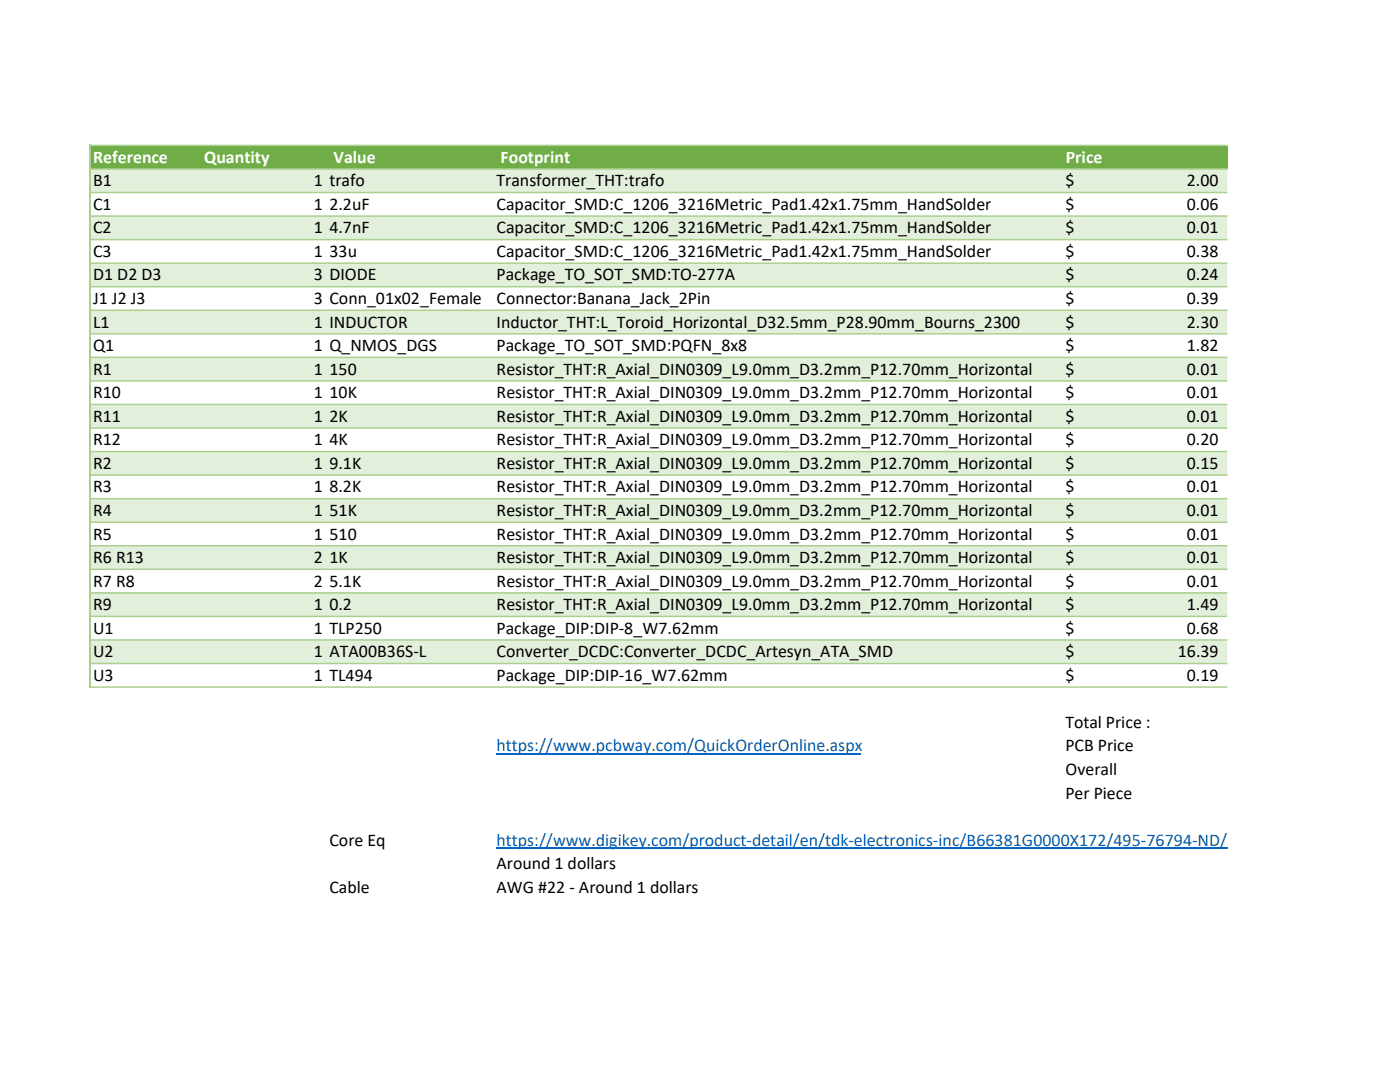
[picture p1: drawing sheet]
<svg xmlns="http://www.w3.org/2000/svg" width="279mm" height="216mm" viewBox="0 0 279 216" stroke-linecap="round" stroke-linejoin="round" font-family="sans-serif">
<defs><g id="words">
<g font-size="3.6" fill="#fff">
<text x="18.6" y="32.5">Reference</text>
<text x="40.7" y="32.5">Quantity</text>
<text x="66.5" y="32.5">Value</text>
<text x="99.9" y="32.5">Footprint</text>
<text x="212.7" y="32.5">Price</text>
</g>
<g font-size="3.6">
<text x="18.6" y="37.2">B1</text>
<text x="18.6" y="41.9">C1</text>
<text x="62.7" y="37.2">1 trafo</text>
<text x="62.7" y="41.9">1</text>
<text x="65.7" y="41.9">2.2uF</text>
<text x="99.1" y="37.2">Transformer_THT:trafo</text>
<text x="99.1" y="41.9">Capacitor_SMD:C_1206_3216Metric_Pad1.42x1.75mm_HandSolder</text>
<text x="212.6" y="37.2">$</text>
<text x="212.6" y="41.9">$</text>
<text x="236.9" y="37.2">2.00</text>
<text x="236.9" y="41.9">0.06</text>
<text x="18.6" y="46.6">C2</text>
<text x="62.7" y="46.6">1</text>
<text x="65.7" y="46.6">4.7nF</text>
<text x="99.1" y="46.6">Capacitor_SMD:C_1206_3216Metric_Pad1.42x1.75mm_HandSolder</text>
<text x="212.6" y="46.6">$</text>
<text x="236.9" y="46.6">0.01</text>
<text x="18.6" y="51.3">C3</text>
<text x="62.7" y="51.3">1</text>
<text x="65.7" y="51.3">33u</text>
<text x="99.1" y="51.3">Capacitor_SMD:C_1206_3216Metric_Pad1.42x1.75mm_HandSolder</text>
<text x="212.6" y="51.3">$</text>
<text x="236.9" y="51.3">0.38</text>
<text x="18.6" y="56">D1 D2 D3</text>
<text x="62.7" y="56">3 DIODE</text>
<text x="99.1" y="56">Package_TO_SOT_SMD:TO-277A</text>
<text x="212.6" y="56">$</text>
<text x="236.9" y="56">0.24</text>
<text x="18.6" y="60.7">J1 J2 J3</text>
<text x="18.6" y="65.4">L1</text>
<text x="62.7" y="60.7">3 Conn_01x02_Female</text>
<text x="62.7" y="65.4">1 INDUCTOR</text>
<text x="99.1" y="60.7">Connector:Banana_Jack_2Pin</text>
<text x="99.1" y="65.4">Inductor_THT:L_Toroid_Horizontal_D32.5mm_P28.90mm_Bourns_2300</text>
<text x="212.6" y="60.7">$</text>
<text x="212.6" y="65.4">$</text>
<text x="236.9" y="60.7">0.39</text>
<text x="236.9" y="65.4">2.30</text>
<text x="18.6" y="70.1">Q1</text>
<text x="62.7" y="70.1">1 Q_NMOS_DGS</text>
<text x="99.1" y="70.1">Package_TO_SOT_SMD:PQFN_8x8</text>
<text x="212.6" y="70.1">$</text>
<text x="236.9" y="70.1">1.82</text>
<text x="18.6" y="74.8">R1</text>
<text x="62.7" y="74.8">1</text>
<text x="65.7" y="74.8">150</text>
<text x="99.1" y="74.8">Resistor_THT:R_Axial_DIN0309_L9.0mm_D3.2mm_P12.70mm_Horizontal</text>
<text x="212.6" y="74.8">$</text>
<text x="236.9" y="74.8">0.01</text>
<text x="18.6" y="79.5">R10</text>
<text x="62.7" y="79.5">1</text>
<text x="65.7" y="79.5">10K</text>
<text x="99.1" y="79.5">Resistor_THT:R_Axial_DIN0309_L9.0mm_D3.2mm_P12.70mm_Horizontal</text>
<text x="212.6" y="79.5">$</text>
<text x="236.9" y="79.5">0.01</text>
<text x="18.6" y="84.2">R11</text>
<text x="18.6" y="88.9">R12</text>
<text x="62.7" y="84.2">1</text>
<text x="62.7" y="88.9">1</text>
<text x="65.7" y="84.2">2K</text>
<text x="65.7" y="88.9">4K</text>
<text x="99.1" y="84.2">Resistor_THT:R_Axial_DIN0309_L9.0mm_D3.2mm_P12.70mm_Horizontal</text>
<text x="99.1" y="88.9">Resistor_THT:R_Axial_DIN0309_L9.0mm_D3.2mm_P12.70mm_Horizontal</text>
<text x="212.6" y="84.2">$</text>
<text x="212.6" y="88.9">$</text>
<text x="236.9" y="84.2">0.01</text>
<text x="236.9" y="88.9">0.20</text>
<text x="18.6" y="93.6">R2</text>
<text x="62.7" y="93.6">1</text>
<text x="65.7" y="93.6">9.1K</text>
<text x="99.1" y="93.6">Resistor_THT:R_Axial_DIN0309_L9.0mm_D3.2mm_P12.70mm_Horizontal</text>
<text x="212.6" y="93.6">$</text>
<text x="236.9" y="93.6">0.15</text>
<text x="18.6" y="98.3">R3</text>
<text x="62.7" y="98.3">1</text>
<text x="65.7" y="98.3">8.2K</text>
<text x="99.1" y="98.3">Resistor_THT:R_Axial_DIN0309_L9.0mm_D3.2mm_P12.70mm_Horizontal</text>
<text x="212.6" y="98.3">$</text>
<text x="236.9" y="98.3">0.01</text>
<text x="18.6" y="103">R4</text>
<text x="18.6" y="107.7">R5</text>
<text x="62.7" y="103">1</text>
<text x="62.7" y="107.7">1</text>
<text x="65.7" y="103">51K</text>
<text x="65.7" y="107.7">510</text>
<text x="99.1" y="103">Resistor_THT:R_Axial_DIN0309_L9.0mm_D3.2mm_P12.70mm_Horizontal</text>
<text x="99.1" y="107.7">Resistor_THT:R_Axial_DIN0309_L9.0mm_D3.2mm_P12.70mm_Horizontal</text>
<text x="212.6" y="103">$</text>
<text x="212.6" y="107.7">$</text>
<text x="236.9" y="103">0.01</text>
<text x="236.9" y="107.7">0.01</text>
<text x="18.6" y="112.4">R6 R13</text>
<text x="62.7" y="112.4">2</text>
<text x="65.7" y="112.4">1K</text>
<text x="99.1" y="112.4">Resistor_THT:R_Axial_DIN0309_L9.0mm_D3.2mm_P12.70mm_Horizontal</text>
<text x="212.6" y="112.4">$</text>
<text x="236.9" y="112.4">0.01</text>
<text x="18.6" y="117.1">R7 R8</text>
<text x="62.7" y="117.1">2</text>
<text x="65.7" y="117.1">5.1K</text>
<text x="99.1" y="117.1">Resistor_THT:R_Axial_DIN0309_L9.0mm_D3.2mm_P12.70mm_Horizontal</text>
<text x="212.6" y="117.1">$</text>
<text x="236.9" y="117.1">0.01</text>
<text x="18.6" y="121.8">R9</text>
<text x="62.7" y="121.8">1</text>
<text x="65.7" y="121.8">0.2</text>
<text x="99.1" y="121.8">Resistor_THT:R_Axial_DIN0309_L9.0mm_D3.2mm_P12.70mm_Horizontal</text>
<text x="212.6" y="121.8">$</text>
<text x="236.9" y="121.8">1.49</text>
<text x="18.6" y="126.4">U1</text>
<text x="18.6" y="131.1">U2</text>
<text x="62.7" y="126.4">1 TLP250</text>
<text x="62.7" y="131.1">1 ATA00B36S-L</text>
<text x="99.1" y="126.4">Package_DIP:DIP-8_W7.62mm</text>
<text x="99.1" y="131.1">Converter_DCDC:Converter_DCDC_Artesyn_ATA_SMD</text>
<text x="212.6" y="126.4">$</text>
<text x="212.6" y="131.1">$</text>
<text x="235" y="131.1">16.39</text>
<text x="236.9" y="126.4">0.68</text>
<text x="18.6" y="135.8">U3</text>
<text x="62.7" y="135.8">1 TL494</text>
<text x="99.1" y="135.8">Package_DIP:DIP-16_W7.62mm</text>
<text x="212.6" y="135.8">$</text>
<text x="236.9" y="135.8">0.19</text>
<text x="212.6" y="145.2">Total Price :</text>
<text x="212.6" y="149.9">PCB Price</text>
<text x="212.6" y="154.6">Overall</text>
<text x="212.6" y="159.3">Per Piece</text>
<text x="65.7" y="168.7">Core Eq</text>
<text x="99.1" y="173.4">Around 1 dollars</text>
<text x="65.7" y="178.1">Cable</text>
<text x="99.1" y="178.1">AWG #22 - Around 1 dollars</text>
</g>
<g font-size="3.6" fill="#0563c1">
<text x="99.1" y="149.9">https://www.pcbway.com/QuickOrderOnline.aspx</text>
<text x="99.1" y="168.7">https://www.digikey.com/product-detail/en/tdk-electronics-inc/B66381G0000X172/495-76794-ND/3914869</text>
</g>
</g></defs>
<path d="M18.1 29.2h226.8v4.5h-226.8z" fill="#70ad47"/>
<path d="M18.1 33.7h226.8v4.7h-226.8zM18.1 43.1h226.8v4.7h-226.8zM18.1 52.5h226.8v4.7h-226.8zM18.1 61.9h226.8v4.7h-226.8zM18.1 71.3h226.8v4.7h-226.8zM18.1 80.7h226.8v4.7h-226.8zM18.1 90.1h226.8v4.7h-226.8zM18.1 99.5h226.8v4.7h-226.8zM18.1 108.9h226.8v4.7h-226.8zM18.1 118.3h226.8v4.7h-226.8zM18.1 127.7h226.8v4.7h-226.8z" fill-rule="evenodd" fill="#e2efda"/>
<path d="M99.1 150.5h72.7M99.1 169.3h146" fill="none" stroke="#0563c1" stroke-width=".21"/>
<path d="M18 28.9v108.3" fill="none" stroke="#a9d08e" stroke-width=".3"/>
<path d="M18.1 28.9h226.8v.3h-226.8zM18.1 33.6h226.8v.3h-226.8zM18.1 38.3h226.8v.3h-226.8zM18.1 43h226.8v.3h-226.8zM18.1 47.7h226.8v.3h-226.8zM18.1 52.4h226.8v.3h-226.8zM18.1 57.1h226.8v.3h-226.8zM18.1 61.8h226.8v.3h-226.8zM18.1 66.5h226.8v.3h-226.8zM18.1 71.2h226.8v.3h-226.8zM18.1 75.9h226.8v.3h-226.8zM18.1 80.6h226.8v.3h-226.8zM18.1 85.3h226.8v.3h-226.8zM18.1 90h226.8v.3h-226.8zM18.1 94.7h226.8v.3h-226.8zM18.1 99.4h226.8v.3h-226.8zM18.1 104.1h226.8v.3h-226.8zM18.1 108.8h226.8v.3h-226.8zM18.1 113.5h226.8v.2h-226.8zM18.1 118.2h226.8v.2h-226.8zM18.1 122.9h226.8v.2h-226.8zM18.1 127.6h226.8v.2h-226.8zM18.1 132.2h226.8v.3h-226.8zM18.1 136.9h226.8v.3h-226.8z" fill-rule="evenodd" fill="#a9d08e"/>
<use href="#words"/>
</svg>
